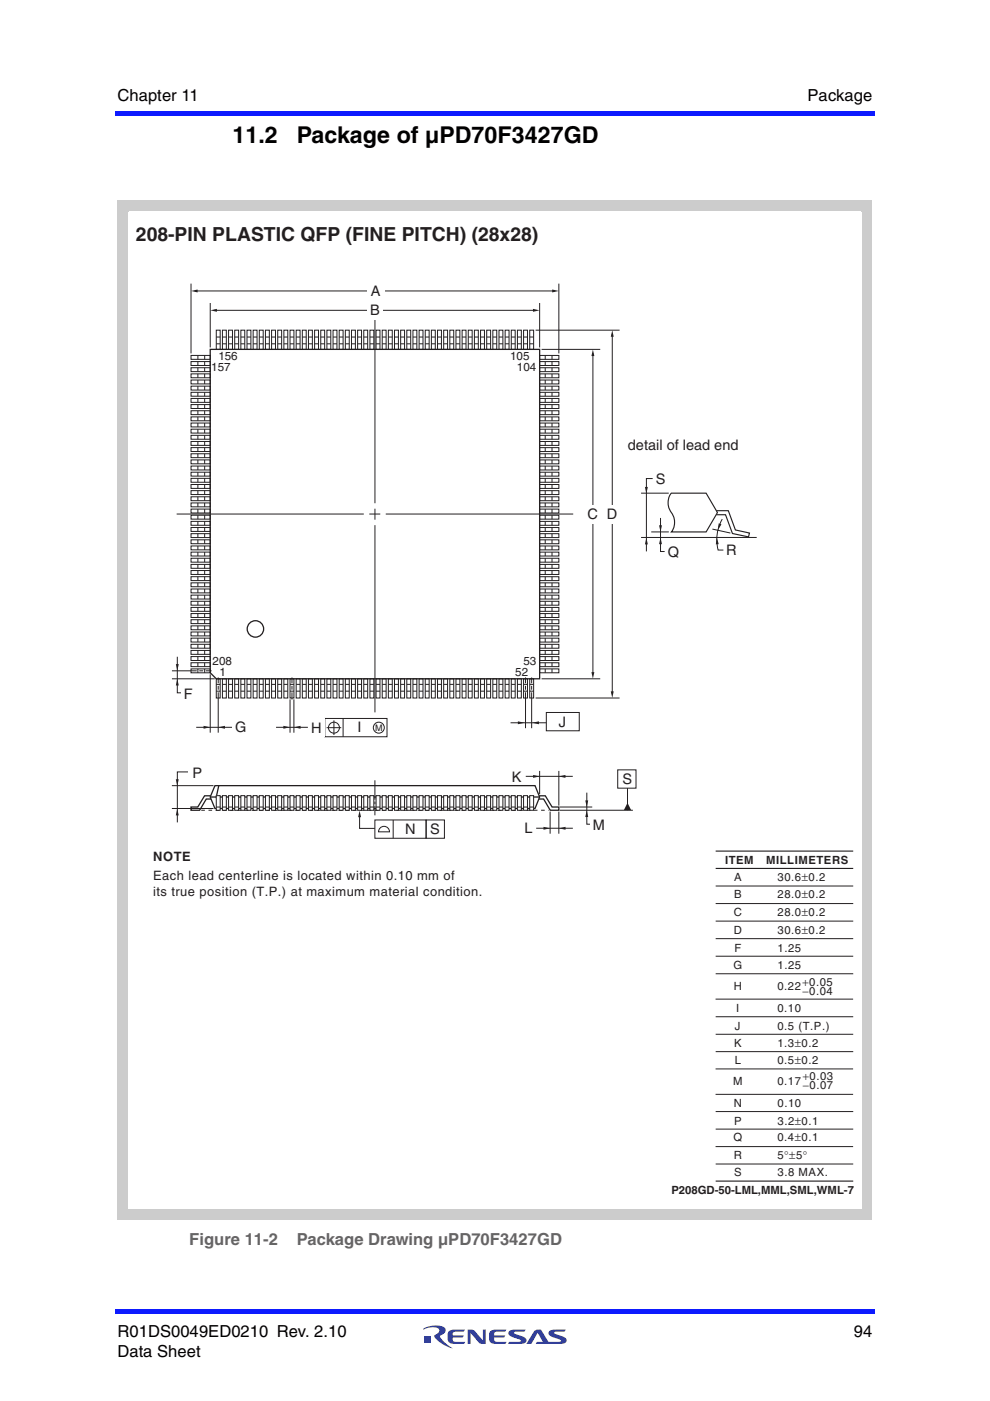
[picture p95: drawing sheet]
<svg xmlns="http://www.w3.org/2000/svg" width="210mm" height="297mm" viewBox="0 0 210 297" stroke-linecap="round" stroke-linejoin="round" font-family="sans-serif">
<defs><g id="words">
<g font-size="4.9">
<text x="49.3" y="30.3">11.2</text>
<text x="62.9" y="30.3">Package of µPD70F3427GD</text>
</g>
<text font-size="4.1" fill="#231f20" x="28.8" y="51.1">208-PIN PLASTIC QFP (FINE PITCH) (28x28)</text>
<g font-size="3.5">
<text x="24.9" y="21.4">Chapter 11</text>
<text x="171.2" y="21.4">Package</text>
<text x="24.9" y="283.4">R01DS0049ED0210 Rev. 2.10</text>
<text x="24.9" y="287.6">Data Sheet</text>
<text x="181" y="283.4">94</text>
</g>
<g font-size="3.5" fill="#656565">
<text x="40.1" y="263.9">Figure 11-2</text>
<text x="63" y="263.9">Package Drawing µPD70F3427GD</text>
</g>
<g font-size="3.1" fill="#231f20">
<text x="78.6" y="62.7">A</text>
<text x="78.5" y="66.9">B</text>
<text x="133.1" y="95.4">detail of lead end</text>
<text x="139.1" y="102.6">S</text>
<text x="124.6" y="110.1">C</text>
<text x="128.7" y="110.1">D</text>
<text x="141.6" y="118">Q</text>
<text x="154" y="117.7">R</text>
<text x="39" y="148.3">F</text>
<text x="49.8" y="155.3">G</text>
<text x="65.9" y="155.4">H</text>
<text x="75.8" y="155.2">I</text>
<text x="118.5" y="154.2">J</text>
<text x="40.8" y="164.9">P</text>
<text x="108.5" y="165.7">K</text>
<text x="132" y="166.2">S</text>
<text x="85.9" y="176.9">N</text>
<text x="91.2" y="176.9">S</text>
<text x="111.2" y="176.6">L</text>
<text x="125.7" y="175.9">M</text>
</g>
<g font-size="2.7" fill="#231f20">
<text x="32.5" y="182.5">NOTE</text>
<text x="32.5" y="186.7">Each lead centerline is located within 0.10 mm of</text>
<text x="32.5" y="190.1">its true position (T.P.) at maximum material condition.</text>
</g>
<g font-size="2.5" fill="#231f20">
<text x="46.3" y="76.3">156</text>
<text x="108.2" y="76.3">105</text>
<text x="44.8" y="78.6">157</text>
<text x="109.6" y="78.6">104</text>
<text x="45.1" y="141">208</text>
<text x="46.6" y="143.3">1</text>
<text x="109.3" y="143.3">52</text>
<text x="111" y="141">53</text>
</g>
<g font-size="2.4" fill="#231f20">
<text x="153.7" y="183.2">ITEM</text>
<text x="162.4" y="183.2">MILLIMETERS</text>
<text x="155.7" y="190.5">B</text>
<text x="155.7" y="186.9">A</text>
<text x="164.8" y="190.5">28.0±0.2</text>
<text x="164.8" y="186.9">30.6±0.2</text>
<text x="155.6" y="194.2">C</text>
<text x="155.6" y="197.9">D</text>
<text x="164.8" y="194.2">28.0±0.2</text>
<text x="164.8" y="197.9">30.6±0.2</text>
<text x="155.7" y="201.7">F</text>
<text x="164.8" y="201.7">1.25</text>
<text x="155.5" y="205.5">G</text>
<text x="155.6" y="209.9">H</text>
<text x="164.8" y="209.9">0.22</text>
<text x="164.8" y="205.5">1.25</text>
<text x="170.1" y="209">+0.05</text>
<text x="156.1" y="214.6">I</text>
<text x="164.8" y="214.6">0.10</text>
<text x="170.1" y="211">−0.04</text>
<text x="155.6" y="221.9">K</text>
<text x="155.8" y="218.5">J</text>
<text x="164.8" y="218.5">0.5 (T.P.)</text>
<text x="164.8" y="221.9">1.3±0.2</text>
<text x="155.8" y="225.5">L</text>
<text x="164.8" y="225.5">0.5±0.2</text>
<text x="155.4" y="230">M</text>
<text x="164.8" y="230">0.17</text>
<text x="170.2" y="228.9">+0.03</text>
<text x="170.2" y="231">−0.07</text>
<text x="155.6" y="234.7">N</text>
<text x="155.7" y="238.4">P</text>
<text x="164.8" y="234.7">0.10</text>
<text x="164.8" y="238.4">3.2±0.1</text>
<text x="155.5" y="241.9">Q</text>
<text x="155.6" y="245.8">R</text>
<text x="164.8" y="241.9">0.4±0.1</text>
<text x="164.8" y="245.8">5°±5°</text>
<text x="155.7" y="249.4">S</text>
<text x="164.8" y="249.4">3.8 MAX.</text>
<text x="142.3" y="253.2">P208GD-50-LML,MML,SML,WML-7</text>
</g>
<text font-size="1.9" fill="#231f20" x="79.5" y="154.9">M</text>
</g></defs>
<g fill="#323f99">
<path d="M99.2 281.9h.9l.5 .2 1.8 2.1v-2.3h.6v3l-1.3-.1-1.9-2.2v2.3h-.6z"/>
<path d="M95.1 282.3l.7-.4h2.8l-.3 .4-2 .1a.61 .61 0 0 0-.3 .7h2.4l-.4 .5h-2l.1 .8 2.5 .1-.3 .4a3.7 3.7 0 0 1-3.2-.3 2.55 2.55 0 0 1 0-2.3z"/>
<path d="M103.9 282.3l.7-.4h2.8l-.3 .4-2 .1a.61 .61 0 0 0-.3 .7h2.3l-.3 .5h-2l.1 .8 2.5 .1-.3 .4a3.7 3.7 0 0 1-3.2-.3 2.55 2.55 0 0 1 0-2.3z"/>
<path d="M108 282.2l.6-.3h2.8l-.2 .4-2.2 .2v.2l.5 .2a2.88 2.88 0 0 1 2.1 1.1 .73 .73 0 0 1-.8 .9h-3.1l.3-.4 2.4-.1v-.3l-.5-.2a2.87 2.87 0 0 1-2.1-1z"/>
<path d="M113.3 282.2a1.57 1.57 0 0 1 1.4-.3l1.6 2.6 2.6-.1v-.3l-.5-.2a2.87 2.87 0 0 1-2.1-1 .73 .73 0 0 1 .9-1h2.8l-.3 .4-2.2 .2v.2l.5 .2a2.88 2.88 0 0 1 2.1 1.1 .73 .73 0 0 1-.8 .9h-5.7l.2-.4h1.3l-1.1-1.9-1.3 2.3h-1.1z"/>
<path d="M90 283.4h1.4v1.4h-1.4z"/>
<path d="M89.8 281.7a4.9 4.9 0 0 1 4.5-.2 1.04 1.04 0 0 1-.8 1.6l-.2 .2a6 6 0 0 0 2.7 2.5 6.2 6.2 0 0 1-4-2.6l.2-.2a1.16 1.16 0 0 0 .9-1 2.36 2.36 0 0 0-2.8-.3l-.5 .2z"/>
</g>
<g fill="#0d1aff">
<path d="M24.4 277.5h.5v1.1h-.5z"/>
<path d="M24.9 277.5h160.6v1.1h-160.6z"/>
<path d="M185 23.5h.5v1.1h-.5z"/>
<path d="M24.4 23.5h160.6v1.1h-160.6z"/>
</g>
<path d="M24.9 42.5h160.1v216.2h-160.1z" fill="#ccc"/>
<g fill="#fff">
<path d="M27.4 45h155.1v211.2h-155.1z"/>
<path d="M27.4 44.9h155.2v.3h-155.2z"/>
<path d="M182.3 45h.3v211.4h-.3z"/>
<path d="M27.3 256h155.2v.4h-155.2z"/>
<path d="M27.3 44.9h.3v211.3h-.3z"/>
<path d="M28.8 47.5h152.3v206.2h-152.3z"/>
</g>
<path d="M151.7 184.1h29.2M151.7 180.5h29.2M151.7 250.4h29.2" fill="none" stroke="#231f20" stroke-width=".24"/>
<g fill="none" stroke="#231f20" stroke-width=".21">
<path d="M40.5 60.1v14.8M44.6 64.2v9.5M45.4 65.8h68M45.9 143.9h.8v4.1h-.8zM45.9 145.1h.8M45.9 146.5h.8M68.9 152.3h13.2v3.9h-13.2zM69.2 154.3h3.1M70.8 152.7v3.1M72.7 152.3v3.9M115.8 151.1h7v3.8h-7zM79.5 173.8h10.8v3.9h-10.8z"/>
<path d="M80.7 175.4a1.16 1.16 0 0 1 1.3-.1 1.16 1.16 0 0 1 .6 1.1h-2.3v-.4zM83.4 173.8v3.9M90.3 173.8h3.9v3.9h-3.9zM131 163.2h3.8v3.9h-3.8zM151.7 199h29.2M151.7 211.8h29.2M151.7 202.7h29.2M151.7 206.5h29.2M151.7 215.6h29.2M151.7 219.3h29.2M151.7 232h29.2M151.7 239.4h29.2"/>
<path d="M151.7 235.7h29.2M151.7 223h29.2M151.7 246.8h29.2"/>
<circle cx="70.8" cy="154.3" r="1.16"/>
<circle cx="80.3" cy="154.3" r="1.16"/>
</g>
<g fill="none" stroke="#231f20" stroke-width=".27">
<path d="M44.6 74.1h69.8v69.8h-68.5l-1.3-1.3z"/>
<circle cx="54.2" cy="133.3" r="1.74"/>
</g>
<g fill="#231f20">
<path d="M44.6 65.8l1.4-.3v.6z"/>
<path d="M113 65.5l1.4 .3-1.4 .3z"/>
</g>
<path d="M41.3 61.7h76.4" fill="none" stroke="#231f20" stroke-width=".21"/>
<g fill="#231f20">
<path d="M40.5 61.7l1.4-.3v.6z"/>
<path d="M117.1 61.4l1.4 .3-1.4 .3z"/>
</g>
<path d="M114.4 64.2v9.5M118.5 60.1v14.8M36.4 171.4h8.9M36.4 166.6h8.9M111.5 164.6h9.9M116.6 172.1v4.7M118.5 172.1v4.7M118.7 171.1h6.9M118.7 171.8h15.5" fill="none" stroke="#231f20" stroke-width=".21"/>
<path d="M44.7 168.7h-1.3l-1.5 2.4h-1.4v.7h1.8l1.4-2.4h1M114.4 169h-69.8" fill="none" stroke="#231f20" stroke-width=".27"/>
<path d="M42.7 171.8h73.7" fill="none" stroke="#231f20" stroke-width=".21" stroke-dasharray=".8 .8" stroke-linecap="butt"/>
<g fill="#231f20">
<path d="M113 164.3l1.4 .3-1.4 .3z"/>
<path d="M118.5 164.6l1.4-.3v.6z"/>
</g>
<path d="M124.4 168.1v6.6h.8" fill="none" stroke="#231f20" stroke-width=".21"/>
<g fill="#231f20">
<path d="M124.1 169.7h.6l-.3 1.4z"/>
<path d="M124.4 171.8l.3 1.4h-.6z"/>
</g>
<path d="M113.7 175.6h7.8" fill="none" stroke="#231f20" stroke-width=".21"/>
<g fill="#231f20">
<path d="M115.2 175.3l1.4 .3-1.4 .3z"/>
<path d="M118.5 175.6l1.4-.3v.6z"/>
</g>
<path d="M76.2 172.7v2.9h3.3" fill="none" stroke="#231f20" stroke-width=".21"/>
<path d="M76.2 171.9l.3 1.4h-.6z" fill="#231f20"/>
<path d="M39.9 163.7h-2.3v10.7M114.4 163.4v5M118.5 163.4v7.4" fill="none" stroke="#231f20" stroke-width=".21"/>
<path d="M45.6 166.6h67.8l1 2.4-1 2.4h-67.8l-1-2.4z" fill="none" stroke="#231f20" stroke-width=".27"/>
<g fill="#231f20">
<path d="M37.3 165.2h.6l-.3 1.4z"/>
<path d="M37.6 171.5l.3 1.4h-.6z"/>
</g>
<path d="M79.5 165.4v7.5" fill="none" stroke="#231f20" stroke-width=".21" stroke-dasharray="4.1 .4 .5 .4 2.2 4.1 .4 .5 .4 2.2" stroke-linecap="butt"/>
<path d="M46.4 166.6l-.5 2.4 .5 2.4" fill="none" stroke="#231f20" stroke-width=".27"/>
<path d="M142.3 104.6h7.4l2.4 4.1-2.4 4.1h-7.4a3.7 3.7 0 0 0-.3-4.7 3.4 3.4 0 0 1 .3-3.5zM151.9 108.3h2.5l1.5 4.1 3 .6-.2 .8-3.4-.7-1.5-4h-1.9" fill="none" stroke="#231f20" stroke-width=".24"/>
<path d="M151 112.2l3.9 .8" fill="none" stroke="#231f20" stroke-width=".21"/>
<g fill="#231f20">
<path d="M152 114l.4 1.4h-.6z"/>
<path d="M152.4 111l.6 .2-.8 1.2z"/>
</g>
<path d="M135.9 104.6h5.9M135.9 114h24.5M138.1 112.8h3.7M138.4 101.5h-1.3v15.4M153.1 110.1a8.8 8.8 0 0 0-.8 6.5h1.1" fill="none" stroke="#231f20" stroke-width=".21"/>
<g fill="#231f20">
<path d="M137 114l.4 1.4h-.7z"/>
<path d="M136.7 103.2h.7l-.4 1.4z"/>
</g>
<path d="M140 109.8v7.1h.9" fill="none" stroke="#231f20" stroke-width=".21"/>
<g fill="#231f20">
<path d="M140 114l.4 1.4h-.7z"/>
<path d="M139.7 111.4h.7l-.4 1.4z"/>
</g>
<g fill="none" stroke="#231f20" stroke-width=".21">
<path d="M40.5 75.4h4.1v.8h-4.1zM40.5 76.7h4.1v.8h-4.1zM40.5 78h4.1v.8h-4.1zM40.5 79.3h4.1v.8h-4.1zM42 76.7v.8M42 78v.8M42 79.3v.8M42 75.4v.8M43.4 76.7v.8M43.4 78v.8M43.4 79.3v.8M43.4 75.4v.8"/>
<path d="M45.9 70h.8v4.1h-.8zM45.9 72.9h.8M45.9 71.5h.8M47.2 70h.8v4.1h-.8zM47.2 71.5h.8M47.2 72.9h.8M48.5 70h.8v4.1h-.8zM48.5 71.5h.8M48.5 72.9h.8M49.8 70h.8v4.1h-.8zM49.8 71.5h.8M49.8 72.9h.8"/>
<path d="M51.1 70h.8v4.1h-.8zM51.1 71.5h.8M51.1 72.9h.8M52.4 70h.8v4.1h-.8zM52.4 71.5h.8M52.4 72.9h.8M53.7 70h.8v4.1h-.8zM53.7 71.5h.8M53.7 72.9h.8M55 70h.8v4.1h-.8zM55 71.5h.8M55 72.9h.8"/>
<path d="M56.3 70h.8v4.1h-.8zM56.3 71.5h.8M56.3 72.9h.8M57.6 70h.8v4.1h-.8zM57.6 71.5h.8M57.6 72.9h.8M58.9 70h.8v4.1h-.8zM58.9 71.5h.8M58.9 72.9h.8M60.2 70h.8v4.1h-.8zM60.2 71.5h.8M60.2 72.9h.8"/>
<path d="M61.5 70h.8v4.1h-.8zM61.5 71.5h.8M61.5 72.9h.8M62.8 70h.8v4.1h-.8zM62.8 71.5h.8M62.8 72.9h.8M64.1 70h.8v4.1h-.8zM64.1 71.5h.8M64.1 72.9h.8M65.4 70h.8v4.1h-.8zM65.4 71.5h.8M65.4 72.9h.8"/>
<path d="M66.7 70h.8v4.1h-.8zM66.7 71.5h.8M66.7 72.9h.8M68 70h.8v4.1h-.8zM68 71.5h.8M68 72.9h.8M69.3 70h.8v4.1h-.8zM69.3 71.5h.8M69.3 72.9h.8M70.6 70h.8v4.1h-.8zM70.6 71.5h.8M70.6 72.9h.8"/>
<path d="M71.9 70h.8v4.1h-.8zM71.9 71.5h.8M71.9 72.9h.8M73.2 70h.8v4.1h-.8zM73.2 71.5h.8M73.2 72.9h.9M74.5 70h.9v4.1h-.9zM74.5 71.5h.9M74.5 72.9h.9M75.8 70h.9v4.1h-.9zM75.8 71.5h.9M75.8 72.9h.9"/>
<path d="M77.1 70h.9v4.1h-.9zM77.1 71.5h.9M77.1 72.9h.9M78.4 70h.9v4.1h-.9zM78.4 71.5h.9M78.4 72.9h.9M79.7 70h.9v4.1h-.9zM79.7 71.5h.9M79.7 72.9h.9M81 70h.9v4.1h-.9zM81 71.5h.9M81 72.9h.9"/>
<path d="M82.3 70h.9v4.1h-.9zM82.3 71.5h.9M82.3 72.9h.9M83.6 70h.9v4.1h-.9zM83.6 71.5h.9M83.6 72.9h.9M84.9 70h.9v4.1h-.9zM84.9 71.5h.9M85 72.9h.8M86.3 70h.8v4.1h-.8zM86.3 71.5h.8M86.3 72.9h.8"/>
<path d="M87.6 70h.8v4.1h-.8zM87.6 71.5h.8M87.6 72.9h.8M88.9 72.9h.8M88.9 70h.8v4.1h-.8zM88.9 71.5h.8M90.2 72.9h.8M90.2 70h.8v4.1h-.8zM90.2 71.5h.8M91.5 72.9h.8M91.5 70h.8v4.1h-.8zM91.5 71.5h.8"/>
<path d="M92.8 72.9h.8M92.8 70h.8v4.1h-.8zM92.8 71.5h.8M94.1 72.9h.8M94.1 70h.8v4.1h-.8zM94.1 71.5h.8M95.4 72.9h.8M95.4 70h.8v4.1h-.8zM95.4 71.5h.8M96.7 72.9h.8M96.7 70h.8v4.1h-.8zM96.7 71.5h.8"/>
<path d="M98 72.9h.8M98 70h.8v4.1h-.8zM98 71.5h.8M99.3 72.9h.8M99.3 70h.8v4.1h-.8zM99.3 71.5h.8M100.6 72.9h.8M100.6 70h.8v4.1h-.8zM100.6 71.5h.8M101.9 72.9h.8M101.9 70h.8v4.1h-.8zM101.9 71.5h.8"/>
<path d="M103.2 72.9h.8M103.2 70h.8v4.1h-.8zM103.2 71.5h.8M104.5 72.9h.8M104.5 70h.8v4.1h-.8zM104.5 71.5h.8M105.8 72.9h.8M105.8 70h.8v4.1h-.8zM105.8 71.5h.8M107.1 72.9h.8M107.1 70h.8v4.1h-.8zM107.1 71.5h.8"/>
<path d="M108.4 72.9h.8M108.4 70h.8v4.1h-.8zM108.4 71.5h.8M109.7 72.9h.8M109.7 70h.8v4.1h-.8zM109.7 71.5h.8M111 72.9h.8M111 70h.8v4.1h-.8zM111 71.5h.8M112.3 70h.8v4.1h-.8zM112.3 72.9h.8M112.3 71.5h.8"/>
<path d="M114.4 75.4h4.1v.8h-4.1zM114.4 76.7h4.1v.8h-4.1zM114.4 78h4.1v.8h-4.1zM114.4 79.3h4.1v.8h-4.1zM115.6 76.7v.8M115.6 78v.8M115.6 79.3v.8M115.6 75.4v.8M117 75.4v.8M117 76.7v.8M117 78v.8M117 79.3v.8"/>
<path d="M40.5 80.6h4.1v.8h-4.1zM40.5 81.9h4.1v.8h-4.1zM40.5 83.2h4.1v.8h-4.1zM40.5 84.5h4.1v.8h-4.1zM40.5 85.8h4.1v.8h-4.1zM40.5 87.1h4.1v.8h-4.1zM40.5 88.4h4.1v.8h-4.1zM40.5 89.7h4.1v.8h-4.1zM40.5 91h4.1v.8h-4.1zM40.5 92.3h4.1v.8h-4.1zM40.5 93.6h4.1v.8h-4.1zM40.5 94.9h4.1v.8h-4.1z"/>
<path d="M40.5 96.2h4.1v.8h-4.1zM40.5 97.5h4.1v.8h-4.1zM40.5 98.8h4.1v.8h-4.1zM42 80.6v.8M42 81.9v.8M42 83.2v.8M42 84.5v.8M42 85.8v.8M42 87.1v.8M42 88.4v.8M42 89.7v.8M42 91v.8"/>
<path d="M42 92.3v.8M42 93.6v.8M42 94.9v.8M42 96.2v.8M42 97.5v.8M42 98.8v.8M43.4 80.6v.8M43.4 81.9v.8M43.4 83.2v.8M43.4 84.5v.8M43.4 85.8v.8M43.4 87.1v.8"/>
<path d="M43.4 88.4v.8M43.4 89.7v.8M43.4 91v.8M43.4 92.3v.8M43.4 93.6v.8M43.4 94.9v.8M43.4 96.2v.8M43.4 97.5v.8M43.4 98.8v.8M114.4 80.6h4.1v.8h-4.1zM114.4 81.9h4.1v.8h-4.1zM114.4 83.2h4.1v.8h-4.1z"/>
<path d="M114.4 84.5h4.1v.8h-4.1zM114.4 85.8h4.1v.8h-4.1zM114.4 87.1h4.1v.8h-4.1zM114.4 88.4h4.1v.8h-4.1zM114.4 89.7h4.1v.8h-4.1zM114.4 91h4.1v.8h-4.1zM114.4 92.3h4.1v.8h-4.1zM114.4 93.6h4.1v.8h-4.1zM114.4 94.9h4.1v.8h-4.1zM114.4 96.2h4.1v.8h-4.1zM114.4 97.5h4.1v.8h-4.1zM114.4 98.8h4.1v.8h-4.1z"/>
<path d="M115.6 80.6v.8M115.6 81.9v.8M115.6 83.2v.8M115.6 84.5v.8M115.6 85.8v.8M115.6 87.1v.8M115.6 88.4v.8M115.6 89.7v.8M115.6 91v.8M115.6 92.3v.8M115.6 93.6v.8M115.6 94.9v.8"/>
<path d="M115.6 96.2v.8M115.6 97.5v.8M115.6 98.8v.8M117 80.6v.8M117 81.9v.8M117 83.2v.8M117 84.5v.8M117 85.8v.8M117 87.1v.8M117 88.4v.8M117 89.7v.8M117 91v.8"/>
<path d="M117 92.3v.8M117 93.6v.8M117 94.9v.8M117 96.2v.8M117 97.5v.8M117 98.8v.8M40.5 100.1h4.1v.8h-4.1zM40.5 101.4h4.1v.8h-4.1zM40.5 102.7h4.1v.9h-4.1zM40.5 104h4.1v.9h-4.1zM40.5 105.3h4.1v.9h-4.1zM40.5 106.6h4.1v.9h-4.1z"/>
<path d="M40.5 107.9h4.1v.9h-4.1zM40.5 109.2h4.1v.9h-4.1zM40.5 110.5h4.1v.9h-4.1zM40.5 111.8h4.1v.9h-4.1zM40.5 113.1h4.1v.9h-4.1zM40.5 114.5h4.1v.8h-4.1zM40.5 115.8h4.1v.8h-4.1zM40.5 117.1h4.1v.8h-4.1zM40.5 118.4h4.1v.8h-4.1zM40.5 119.7h4.1v.8h-4.1zM42 100.1v.8M42 101.4v.8"/>
<path d="M42 102.7v.9M42 104v.9M42 105.3v.9M42 106.6v.9M42 107.9v.9M42 109.2v.9M42 110.5v.9M42 111.8v.9M42 113.1v.9M42 114.5v.8M42 115.8v.8M42 117.1v.8"/>
<path d="M42 118.4v.8M42 119.7v.8M43.4 100.1v.8M43.4 101.4v.8M43.4 102.7v.9M43.4 104v.9M43.4 105.3v.9M43.4 106.6v.9M43.4 107.9v.9M43.4 109.2v.9M43.4 110.5v.9M43.4 111.8v.9"/>
<path d="M43.4 113.1v.9M43.4 114.5v.8M43.4 115.8v.8M43.4 117.1v.8M43.4 118.4v.8M43.4 119.7v.8M114.4 100.1h4.1v.8h-4.1zM114.4 101.4h4.1v.9h-4.1zM114.4 102.7h4.1v.9h-4.1zM114.4 104h4.1v.9h-4.1zM114.4 105.3h4.1v.9h-4.1zM114.4 106.6h4.1v.9h-4.1z"/>
<path d="M114.4 107.9h4.1v.9h-4.1zM114.4 109.2h4.1v.9h-4.1zM114.4 110.5h4.1v.9h-4.1zM114.4 111.8h4.1v.9h-4.1zM114.4 113.2h4.1v.8h-4.1zM114.4 114.5h4.1v.8h-4.1zM114.4 115.8h4.1v.8h-4.1zM114.4 117.1h4.1v.8h-4.1zM114.4 118.4h4.1v.8h-4.1zM114.4 119.7h4.1v.8h-4.1zM115.6 100.1v.8M115.6 101.4v.8"/>
<path d="M115.6 102.7v.9M115.6 104v.9M115.6 105.3v.9M115.6 106.6v.9M115.6 107.9v.9M115.6 109.2v.9M115.6 110.5v.9M115.6 111.8v.9M115.6 113.1v.9M115.6 114.5v.8M115.6 115.8v.8M115.6 117.1v.8"/>
<path d="M115.6 118.4v.8M115.6 119.7v.8M117 100.1v.8M117 101.4v.9M117 102.7v.9M117 104v.9M117 105.3v.9M117 106.6v.9M117 107.9v.9M117 109.2v.9M117 110.5v.9M117 111.9v.8"/>
<path d="M117 113.2v.8M117 114.5v.8M117 115.8v.8M117 117.1v.8M117 118.4v.8M117 119.7v.8M40.5 134h4.1v.8h-4.1zM40.5 135.3h4.1v.8h-4.1zM40.5 136.6h4.1v.8h-4.1zM40.5 137.9h4.1v.8h-4.1zM40.5 139.2h4.1v.8h-4.1zM40.5 121h4.1v.8h-4.1z"/>
<path d="M40.5 122.3h4.1v.8h-4.1zM40.5 123.6h4.1v.8h-4.1zM40.5 124.9h4.1v.8h-4.1zM40.5 126.2h4.1v.8h-4.1zM40.5 127.5h4.1v.8h-4.1zM40.5 128.8h4.1v.8h-4.1zM40.5 130.1h4.1v.8h-4.1zM40.5 131.4h4.1v.8h-4.1zM40.5 132.7h4.1v.8h-4.1zM42 121v.8M42 122.3v.8M42 123.6v.8"/>
<path d="M42 124.9v.8M42 126.2v.8M42 127.5v.8M42 128.8v.8M42 130.1v.8M42 131.4v.8M42 132.7v.8M42 134v.8M42 135.3v.8M42 136.6v.8M42 137.9v.8M42 139.2v.8"/>
<path d="M43.4 121v.8M43.4 122.3v.8M43.4 123.6v.8M43.4 124.9v.8M43.4 126.2v.8M43.4 127.5v.8M43.4 128.8v.8M43.4 130.1v.8M43.4 131.4v.8M43.4 132.7v.8M43.4 134v.8M43.4 135.3v.8"/>
<path d="M43.4 136.6v.8M43.4 137.9v.8M43.4 139.2v.8M114.4 121h4.1v.8h-4.1zM114.4 122.3h4.1v.8h-4.1zM114.4 123.6h4.1v.8h-4.1zM114.4 124.9h4.1v.8h-4.1zM114.4 126.2h4.1v.8h-4.1zM114.4 127.5h4.1v.8h-4.1zM114.4 128.8h4.1v.8h-4.1zM114.4 130.1h4.1v.8h-4.1zM114.4 131.4h4.1v.8h-4.1z"/>
<path d="M114.4 132.7h4.1v.8h-4.1zM114.4 134h4.1v.8h-4.1zM114.4 135.3h4.1v.8h-4.1zM114.4 136.6h4.1v.8h-4.1zM114.4 137.9h4.1v.8h-4.1zM114.4 139.2h4.1v.8h-4.1zM115.6 121v.8M115.6 122.3v.8M115.6 123.6v.8M115.6 124.9v.8M115.6 126.2v.8M115.6 127.5v.8"/>
<path d="M115.6 128.8v.8M115.6 130.1v.8M115.6 131.4v.8M115.6 132.7v.8M115.6 134v.8M115.6 135.3v.8M115.6 136.6v.8M115.6 137.9v.8M115.6 139.2v.8M117 126.2v.8M117 127.5v.8M117 128.8v.8"/>
<path d="M117 130.1v.8M117 131.4v.8M117 132.7v.8M117 134v.8M117 135.3v.8M117 136.6v.8M117 137.9v.8M117 139.2v.8M117 121v.8M117 122.3v.8M117 123.6v.8M117 124.9v.8"/>
<path d="M40.5 140.5h4.1v.8h-4.1zM40.5 141.8h4.1v.8h-4.1zM42 140.5v.8M42 141.8v.8M43.4 140.5v.8M43.4 141.8v.8M47.2 143.9h.8v4.1h-.8zM47.2 146.5h.8M47.2 145.1h.8M48.5 143.9h.8v4.1h-.8zM48.5 146.5h.8M48.5 145.1h.8"/>
<path d="M49.8 143.9h.8v4.1h-.8zM49.8 146.5h.8M49.8 145.1h.8M51.1 143.9h.8v4.1h-.8zM51.1 146.5h.8M51.1 145.1h.8M52.4 143.9h.8v4.1h-.8zM52.4 146.5h.8M52.4 145.1h.8M53.7 143.9h.8v4.1h-.8zM53.7 146.5h.8M53.7 145.1h.8"/>
<path d="M55 143.9h.8v4.1h-.8zM55 146.5h.8M55 145.1h.8M56.3 143.9h.8v4.1h-.8zM56.3 146.5h.8M56.3 145.1h.8M57.6 143.9h.8v4.1h-.8zM57.6 146.5h.8M57.6 145.1h.8M58.9 143.9h.8v4.1h-.8zM58.9 146.5h.8M58.9 145.1h.8"/>
<path d="M60.2 143.9h.8v4.1h-.8zM60.2 146.5h.8M60.2 145.1h.8M61.5 143.9h.8v4.1h-.8zM61.5 146.5h.8M61.5 145.1h.8M62.8 143.9h.8v4.1h-.8zM62.8 146.5h.8M62.8 145.1h.8M64.1 143.9h.8v4.1h-.8zM64.1 146.5h.8M64.1 145.1h.8"/>
<path d="M65.4 143.9h.8v4.1h-.8zM65.4 146.5h.8M65.4 145.1h.8M66.7 143.9h.8v4.1h-.8zM66.7 146.5h.8M66.7 145.1h.8M68 143.9h.8v4.1h-.8zM68 146.5h.8M68 145.1h.8M69.3 143.9h.8v4.1h-.8zM69.3 146.5h.8M69.3 145.1h.8"/>
<path d="M70.6 143.9h.8v4.1h-.8zM70.6 146.5h.8M70.6 145.1h.8M71.9 143.9h.8v4.1h-.8zM71.9 146.5h.8M71.9 145.1h.8M73.2 143.9h.8v4.1h-.8zM73.2 146.5h.8M73.2 145.1h.9M74.5 143.9h.9v4.1h-.9zM74.5 146.5h.9M74.5 145.1h.9"/>
<path d="M75.8 143.9h.9v4.1h-.9zM75.8 146.5h.9M75.8 145.1h.9M77.1 143.9h.9v4.1h-.9zM77.1 146.5h.9M77.1 145.1h.9M78.4 143.9h.9v4.1h-.9zM78.4 146.5h.9M78.4 145.1h.9M79.7 143.9h.9v4.1h-.9zM79.7 146.5h.9M79.7 145.1h.9"/>
<path d="M81 143.9h.9v4.1h-.9zM81 146.5h.9M81 145.1h.9M82.3 143.9h.9v4.1h-.9zM82.3 146.5h.9M82.3 145.1h.9M83.6 143.9h.9v4.1h-.9zM83.6 146.5h.9M83.6 145.1h.9M84.9 143.9h.9v4.1h-.9zM84.9 146.5h.9M85 145.1h.8"/>
<path d="M86.3 143.9h.8v4.1h-.8zM86.3 146.5h.8M86.3 145.1h.8M87.6 143.9h.8v4.1h-.8zM87.6 146.5h.8M87.6 145.1h.8M88.9 143.9h.8v4.1h-.8zM88.9 146.5h.8M88.9 145.1h.8M90.2 143.9h.8v4.1h-.8zM90.2 146.5h.8M90.2 145.1h.8"/>
<path d="M91.5 143.9h.8v4.1h-.8zM91.5 146.5h.8M91.5 145.1h.8M92.8 143.9h.8v4.1h-.8zM92.8 146.5h.8M92.8 145.1h.8M94.1 143.9h.8v4.1h-.8zM94.1 146.5h.8M94.1 145.1h.8M95.4 143.9h.8v4.1h-.8zM95.4 146.5h.8M95.4 145.1h.8"/>
<path d="M96.7 143.9h.8v4.1h-.8zM96.7 146.5h.8M96.7 145.1h.8M98 143.9h.8v4.1h-.8zM98 146.5h.8M98 145.1h.8M99.3 143.9h.8v4.1h-.8zM99.3 146.5h.8M99.3 145.1h.8M100.6 143.9h.8v4.1h-.8zM100.6 146.5h.8M100.6 145.1h.8"/>
<path d="M101.9 143.9h.8v4.1h-.8zM101.9 146.5h.8M101.9 145.1h.8M103.2 143.9h.8v4.1h-.8zM103.2 146.5h.8M103.2 145.1h.8M104.5 143.9h.8v4.1h-.8zM104.5 146.5h.8M104.5 145.1h.8M105.8 143.9h.8v4.1h-.8zM105.8 146.5h.8M105.8 145.1h.8"/>
<path d="M107.1 143.9h.8v4.1h-.8zM107.1 146.5h.8M107.1 145.1h.8M108.4 143.9h.8v4.1h-.8zM108.4 146.5h.8M108.4 145.1h.8M109.7 143.9h.8v4.1h-.8zM109.7 146.5h.8M109.7 145.1h.8M111 143.9h.8v4.1h-.8zM111 146.5h.8M111 145.1h.8"/>
<path d="M112.3 143.9h.8v4.1h-.8zM112.3 146.5h.8M112.3 145.1h.8M114.4 141.8h4.1v.8h-4.1zM114.4 140.5h4.1v.8h-4.1zM115.6 140.5v.8M115.6 141.8v.8M117 140.5v.8M117 141.8v.8"/>
</g>
<path d="M112.3 168.7h.8v3.1h-.8z" fill="#fff"/>
<path d="M112.3 168.7h.8v3.1h-.8zM112.3 171.1h.8" fill="none" stroke="#231f20" stroke-width=".21"/>
<path d="M45.9 168.7h.8v3.1h-.8z" fill="#fff"/>
<path d="M45.9 168.7h.8v3.1h-.8zM45.9 171.1h.8" fill="none" stroke="#231f20" stroke-width=".21"/>
<path d="M47.2 168.7h.8v3.1h-.8z" fill="#fff"/>
<path d="M47.2 168.7h.8v3.1h-.8z" fill="none" stroke="#231f20" stroke-width=".21"/>
<path d="M48.5 168.7h.8v3.1h-.8z" fill="#fff"/>
<path d="M48.5 168.7h.8v3.1h-.8z" fill="none" stroke="#231f20" stroke-width=".21"/>
<path d="M49.8 168.7h.8v3.1h-.8z" fill="#fff"/>
<path d="M49.8 168.7h.8v3.1h-.8z" fill="none" stroke="#231f20" stroke-width=".21"/>
<path d="M51.1 168.7h.8v3.1h-.8z" fill="#fff"/>
<path d="M51.1 168.7h.8v3.1h-.8z" fill="none" stroke="#231f20" stroke-width=".21"/>
<path d="M52.4 168.7h.8v3.1h-.8z" fill="#fff"/>
<path d="M52.4 168.7h.8v3.1h-.8z" fill="none" stroke="#231f20" stroke-width=".21"/>
<path d="M53.7 168.7h.8v3.1h-.8z" fill="#fff"/>
<path d="M53.7 168.7h.8v3.1h-.8z" fill="none" stroke="#231f20" stroke-width=".21"/>
<path d="M55 168.7h.8v3.1h-.8z" fill="#fff"/>
<path d="M55 168.7h.8v3.1h-.8z" fill="none" stroke="#231f20" stroke-width=".21"/>
<path d="M56.3 168.7h.8v3.1h-.8z" fill="#fff"/>
<path d="M56.3 168.7h.8v3.1h-.8z" fill="none" stroke="#231f20" stroke-width=".21"/>
<path d="M57.6 168.7h.8v3.1h-.8z" fill="#fff"/>
<path d="M57.6 168.7h.8v3.1h-.8z" fill="none" stroke="#231f20" stroke-width=".21"/>
<path d="M58.9 168.7h.8v3.1h-.8z" fill="#fff"/>
<path d="M58.9 168.7h.8v3.1h-.8z" fill="none" stroke="#231f20" stroke-width=".21"/>
<path d="M60.2 168.7h.8v3.1h-.8z" fill="#fff"/>
<path d="M60.2 168.7h.8v3.1h-.8z" fill="none" stroke="#231f20" stroke-width=".21"/>
<path d="M61.5 168.7h.8v3.1h-.8z" fill="#fff"/>
<path d="M61.5 168.7h.8v3.1h-.8z" fill="none" stroke="#231f20" stroke-width=".21"/>
<path d="M62.8 168.7h.8v3.1h-.8z" fill="#fff"/>
<path d="M62.8 168.7h.8v3.1h-.8z" fill="none" stroke="#231f20" stroke-width=".21"/>
<path d="M64.1 168.7h.8v3.1h-.8z" fill="#fff"/>
<path d="M64.1 168.7h.8v3.1h-.8z" fill="none" stroke="#231f20" stroke-width=".21"/>
<path d="M65.4 168.7h.8v3.1h-.8z" fill="#fff"/>
<path d="M65.4 168.7h.8v3.1h-.8z" fill="none" stroke="#231f20" stroke-width=".21"/>
<path d="M66.7 168.7h.8v3.1h-.8z" fill="#fff"/>
<path d="M66.7 168.7h.8v3.1h-.8z" fill="none" stroke="#231f20" stroke-width=".21"/>
<path d="M68 168.7h.8v3.1h-.8z" fill="#fff"/>
<path d="M68 168.7h.8v3.1h-.8z" fill="none" stroke="#231f20" stroke-width=".21"/>
<path d="M69.3 168.7h.8v3.1h-.8z" fill="#fff"/>
<path d="M69.3 168.7h.8v3.1h-.8z" fill="none" stroke="#231f20" stroke-width=".21"/>
<path d="M70.6 168.7h.8v3.1h-.8z" fill="#fff"/>
<path d="M70.6 168.7h.8v3.1h-.8z" fill="none" stroke="#231f20" stroke-width=".21"/>
<path d="M71.9 168.7h.8v3.1h-.8z" fill="#fff"/>
<path d="M71.9 168.7h.8v3.1h-.8z" fill="none" stroke="#231f20" stroke-width=".21"/>
<path d="M73.2 168.7h.8v3.1h-.8z" fill="#fff"/>
<path d="M73.2 168.7h.8v3.1h-.8z" fill="none" stroke="#231f20" stroke-width=".21"/>
<path d="M74.5 168.7h.9v3.1h-.9z" fill="#fff"/>
<path d="M74.5 168.7h.9v3.1h-.9z" fill="none" stroke="#231f20" stroke-width=".21"/>
<path d="M75.8 168.7h.9v3.1h-.9z" fill="#fff"/>
<path d="M75.8 168.7h.9v3.1h-.9z" fill="none" stroke="#231f20" stroke-width=".21"/>
<path d="M77.1 168.7h.9v3.1h-.9z" fill="#fff"/>
<path d="M77.1 168.7h.9v3.1h-.9z" fill="none" stroke="#231f20" stroke-width=".21"/>
<path d="M78.4 168.7h.9v3.1h-.9z" fill="#fff"/>
<path d="M78.4 168.7h.9v3.1h-.9z" fill="none" stroke="#231f20" stroke-width=".21"/>
<path d="M79.7 168.7h.9v3.1h-.9z" fill="#fff"/>
<path d="M79.7 168.7h.9v3.1h-.9z" fill="none" stroke="#231f20" stroke-width=".21"/>
<path d="M81 168.7h.9v3.1h-.9z" fill="#fff"/>
<path d="M81 168.7h.9v3.1h-.9z" fill="none" stroke="#231f20" stroke-width=".21"/>
<path d="M82.3 168.7h.9v3.1h-.9z" fill="#fff"/>
<path d="M82.3 168.7h.9v3.1h-.9z" fill="none" stroke="#231f20" stroke-width=".21"/>
<path d="M83.6 168.7h.9v3.1h-.9z" fill="#fff"/>
<path d="M83.6 168.7h.9v3.1h-.9z" fill="none" stroke="#231f20" stroke-width=".21"/>
<path d="M84.9 168.7h.9v3.1h-.9z" fill="#fff"/>
<path d="M84.9 168.7h.9v3.1h-.9z" fill="none" stroke="#231f20" stroke-width=".21"/>
<path d="M86.3 168.7h.8v3.1h-.8z" fill="#fff"/>
<path d="M86.3 168.7h.8v3.1h-.8z" fill="none" stroke="#231f20" stroke-width=".21"/>
<path d="M87.6 168.7h.8v3.1h-.8z" fill="#fff"/>
<path d="M87.6 168.7h.8v3.1h-.8z" fill="none" stroke="#231f20" stroke-width=".21"/>
<path d="M88.9 168.7h.8v3.1h-.8z" fill="#fff"/>
<path d="M88.9 168.7h.8v3.1h-.8z" fill="none" stroke="#231f20" stroke-width=".21"/>
<path d="M90.2 168.7h.8v3.1h-.8z" fill="#fff"/>
<path d="M90.2 168.7h.8v3.1h-.8z" fill="none" stroke="#231f20" stroke-width=".21"/>
<path d="M91.5 168.7h.8v3.1h-.8z" fill="#fff"/>
<path d="M91.5 168.7h.8v3.1h-.8z" fill="none" stroke="#231f20" stroke-width=".21"/>
<path d="M92.8 168.7h.8v3.1h-.8z" fill="#fff"/>
<path d="M92.8 168.7h.8v3.1h-.8z" fill="none" stroke="#231f20" stroke-width=".21"/>
<path d="M94.1 168.7h.8v3.1h-.8z" fill="#fff"/>
<path d="M94.1 168.7h.8v3.1h-.8z" fill="none" stroke="#231f20" stroke-width=".21"/>
<path d="M95.4 168.7h.8v3.1h-.8z" fill="#fff"/>
<path d="M95.4 168.7h.8v3.1h-.8z" fill="none" stroke="#231f20" stroke-width=".21"/>
<path d="M96.7 168.7h.8v3.1h-.8z" fill="#fff"/>
<path d="M96.7 168.7h.8v3.1h-.8z" fill="none" stroke="#231f20" stroke-width=".21"/>
<path d="M98 168.7h.8v3.1h-.8z" fill="#fff"/>
<path d="M98 168.7h.8v3.1h-.8z" fill="none" stroke="#231f20" stroke-width=".21"/>
<path d="M99.3 168.7h.8v3.1h-.8z" fill="#fff"/>
<path d="M99.3 168.7h.8v3.1h-.8z" fill="none" stroke="#231f20" stroke-width=".21"/>
<path d="M100.6 168.7h.8v3.1h-.8z" fill="#fff"/>
<path d="M100.6 168.7h.8v3.1h-.8z" fill="none" stroke="#231f20" stroke-width=".21"/>
<path d="M101.9 168.7h.8v3.1h-.8z" fill="#fff"/>
<path d="M101.9 168.7h.8v3.1h-.8z" fill="none" stroke="#231f20" stroke-width=".21"/>
<path d="M103.2 168.7h.8v3.1h-.8z" fill="#fff"/>
<path d="M103.2 168.7h.8v3.1h-.8z" fill="none" stroke="#231f20" stroke-width=".21"/>
<path d="M104.5 168.7h.8v3.1h-.8z" fill="#fff"/>
<path d="M104.5 168.7h.8v3.1h-.8z" fill="none" stroke="#231f20" stroke-width=".21"/>
<path d="M105.8 168.7h.8v3.1h-.8z" fill="#fff"/>
<path d="M105.8 168.7h.8v3.1h-.8z" fill="none" stroke="#231f20" stroke-width=".21"/>
<path d="M107.1 168.7h.8v3.1h-.8z" fill="#fff"/>
<path d="M107.1 168.7h.8v3.1h-.8z" fill="none" stroke="#231f20" stroke-width=".21"/>
<path d="M108.4 168.7h.8v3.1h-.8z" fill="#fff"/>
<path d="M108.4 168.7h.8v3.1h-.8z" fill="none" stroke="#231f20" stroke-width=".21"/>
<path d="M109.7 168.7h.8v3.1h-.8z" fill="#fff"/>
<path d="M109.7 168.7h.8v3.1h-.8z" fill="none" stroke="#231f20" stroke-width=".21"/>
<path d="M111 168.7h.8v3.1h-.8z" fill="#fff"/>
<g fill="none" stroke="#231f20" stroke-width=".21">
<path d="M108.2 153.2h7.6M47.2 171.1h.8M48.5 171.1h.8M49.8 171.1h.8M51.1 171.1h.8M52.4 171.1h.8M53.7 171.1h.8M55 171.1h.8M56.3 171.1h.8M57.6 171.1h.8M58.9 171.1h.8M60.2 171.1h.8"/>
<path d="M61.5 171.1h.8M62.8 171.1h.8M64.1 171.1h.8M65.4 171.1h.8M66.7 171.1h.8M68 171.1h.8M69.3 171.1h.8M70.6 171.1h.8M71.9 171.1h.8M73.2 171.1h.8M74.5 171.1h.9M75.8 171.1h.9"/>
<path d="M77.1 171.1h.9M78.4 171.1h.9M79.7 171.1h.9M81 171.1h.9M82.3 171.1h.9M83.6 171.1h.9M84.9 171.1h.9M86.3 171.1h.8M87.6 171.1h.8M88.9 171.1h.8M90.2 171.1h.8M91.5 171.1h.8"/>
<path d="M92.8 171.1h.8M94.1 171.1h.8M95.4 171.1h.8M96.7 171.1h.8M98 171.1h.8M99.3 171.1h.8M100.6 171.1h.8M101.9 171.1h.8M103.2 171.1h.8M104.5 171.1h.8M105.8 171.1h.8M107.1 171.1h.8"/>
<path d="M108.4 171.1h.8M109.7 171.1h.8M111 168.7h.8v3.1h-.8zM111 171.1h.8"/>
</g>
<path d="M114.3 168.7h1.3l1.5 2.4h1.4v.7h-1.8l-1.4-2.4h-1.1" fill="none" stroke="#231f20" stroke-width=".27"/>
<g fill="#231f20">
<path d="M109.8 152.9l1.4 .3-1.4 .4z"/>
<path d="M112.9 153.2l1.4-.3v.7z"/>
</g>
<path d="M111.4 143.6v10.8M112.7 143.6v10.8" fill="none" stroke="#231f20" stroke-width=".21" stroke-dasharray="1.2 .5 .8 .5 13.7 1.2 .5 .8 .5 13.7" stroke-linecap="butt"/>
<path d="M58.5 154.2h6.8" fill="none" stroke="#231f20" stroke-width=".21"/>
<g fill="#231f20">
<path d="M60.1 153.9l1.4 .3-1.4 .3z"/>
<path d="M62.3 154.2l1.4-.3v.6z"/>
</g>
<path d="M41.6 154.2h7.6M61.5 148.3v7M62.3 148.3v7" fill="none" stroke="#231f20" stroke-width=".21"/>
<g fill="#231f20">
<path d="M43.2 153.9l1.4 .3-1.4 .3z"/>
<path d="M46.3 154.2l1.4-.3v.6z"/>
</g>
<path d="M37.6 139.2v7.7h.8M44.6 143v12.3" fill="none" stroke="#231f20" stroke-width=".21"/>
<path d="M46.3 143.6v11.7M61.9 143.6v4.7" fill="none" stroke="#231f20" stroke-width=".21" stroke-dasharray="1.2 .5 .8 .5 13.7 1.2 .5 .8 .5 13.7" stroke-linecap="butt"/>
<g fill="#231f20">
<path d="M37.6 143.9l.3 1.4h-.6z"/>
<path d="M37.3 140.8h.6l-.3 1.4z"/>
</g>
<path d="M113.6 70h17.8M114.8 74.1h12.5M125.7 74.9v68M36.5 143.9h9" fill="none" stroke="#231f20" stroke-width=".21"/>
<path d="M44.9 142.2h-8.4" fill="none" stroke="#231f20" stroke-width=".21" stroke-dasharray="1.2 .5 .8 .5 13.7 1.2 .5 .8 .5 13.7" stroke-linecap="butt"/>
<g fill="#231f20">
<path d="M125.7 74.1l.3 1.4h-.6z"/>
<path d="M125.4 142.5h.6l-.3 1.4z"/>
</g>
<path d="M129.8 70.8v76.4" fill="none" stroke="#231f20" stroke-width=".21"/>
<g fill="#231f20">
<path d="M129.8 70l.3 1.4h-.6z"/>
<path d="M129.5 146.6h.6l-.3 1.4z"/>
</g>
<path d="M113.6 148h17.8M114.8 143.9h12.5" fill="none" stroke="#231f20" stroke-width=".21"/>
<path d="M133 170.2l.8 1.6h-1.5z" fill="#231f20"/>
<path d="M79.5 67v39.7M37.5 109h39.6M78.3 109h2.3M79.5 107.9v2.3M79.5 111.3v39.7M81.8 109h39.7M133 167.1v4.7" fill="none" stroke="#231f20" stroke-width=".21"/>
<g fill="#fff">
<path d="M124.4 107.1h2.6v3.9h-2.6z"/>
<path d="M77.9 59.6h3.6v3.9h-3.6z"/>
<path d="M77.9 63.8h3.3v3.9h-3.3z"/>
<path d="M140.9 115h3.8v3.9h-3.8z"/>
<path d="M153.4 114.7h3.6v3.9h-3.6z"/>
<path d="M65.4 152.4h3.4v3.9h-3.4z"/>
<path d="M125.1 172.9h3.8v3.9h-3.8z"/>
<path d="M110.6 173.5h3.1v3.9h-3.1z"/>
<path d="M128.5 107.1h2.6v3.9h-2.6z"/>
<path d="M39.9 161.8h3.6v3.9h-3.6z"/>
<path d="M49.2 152.2h3.7v3.9h-3.7z"/>
<path d="M38.4 145.2h3.2v3.9h-3.2z"/>
<path d="M138.4 99.6h3.8v3.9h-3.8z"/>
</g>
<path d="M151.7 187.9h29.2M151.7 191.6h29.2M151.7 195.3h29.2M151.7 226.6h29.2M151.7 243.1h29.2" fill="none" stroke="#231f20" stroke-width=".21"/>
<use href="#words"/>
</svg>
